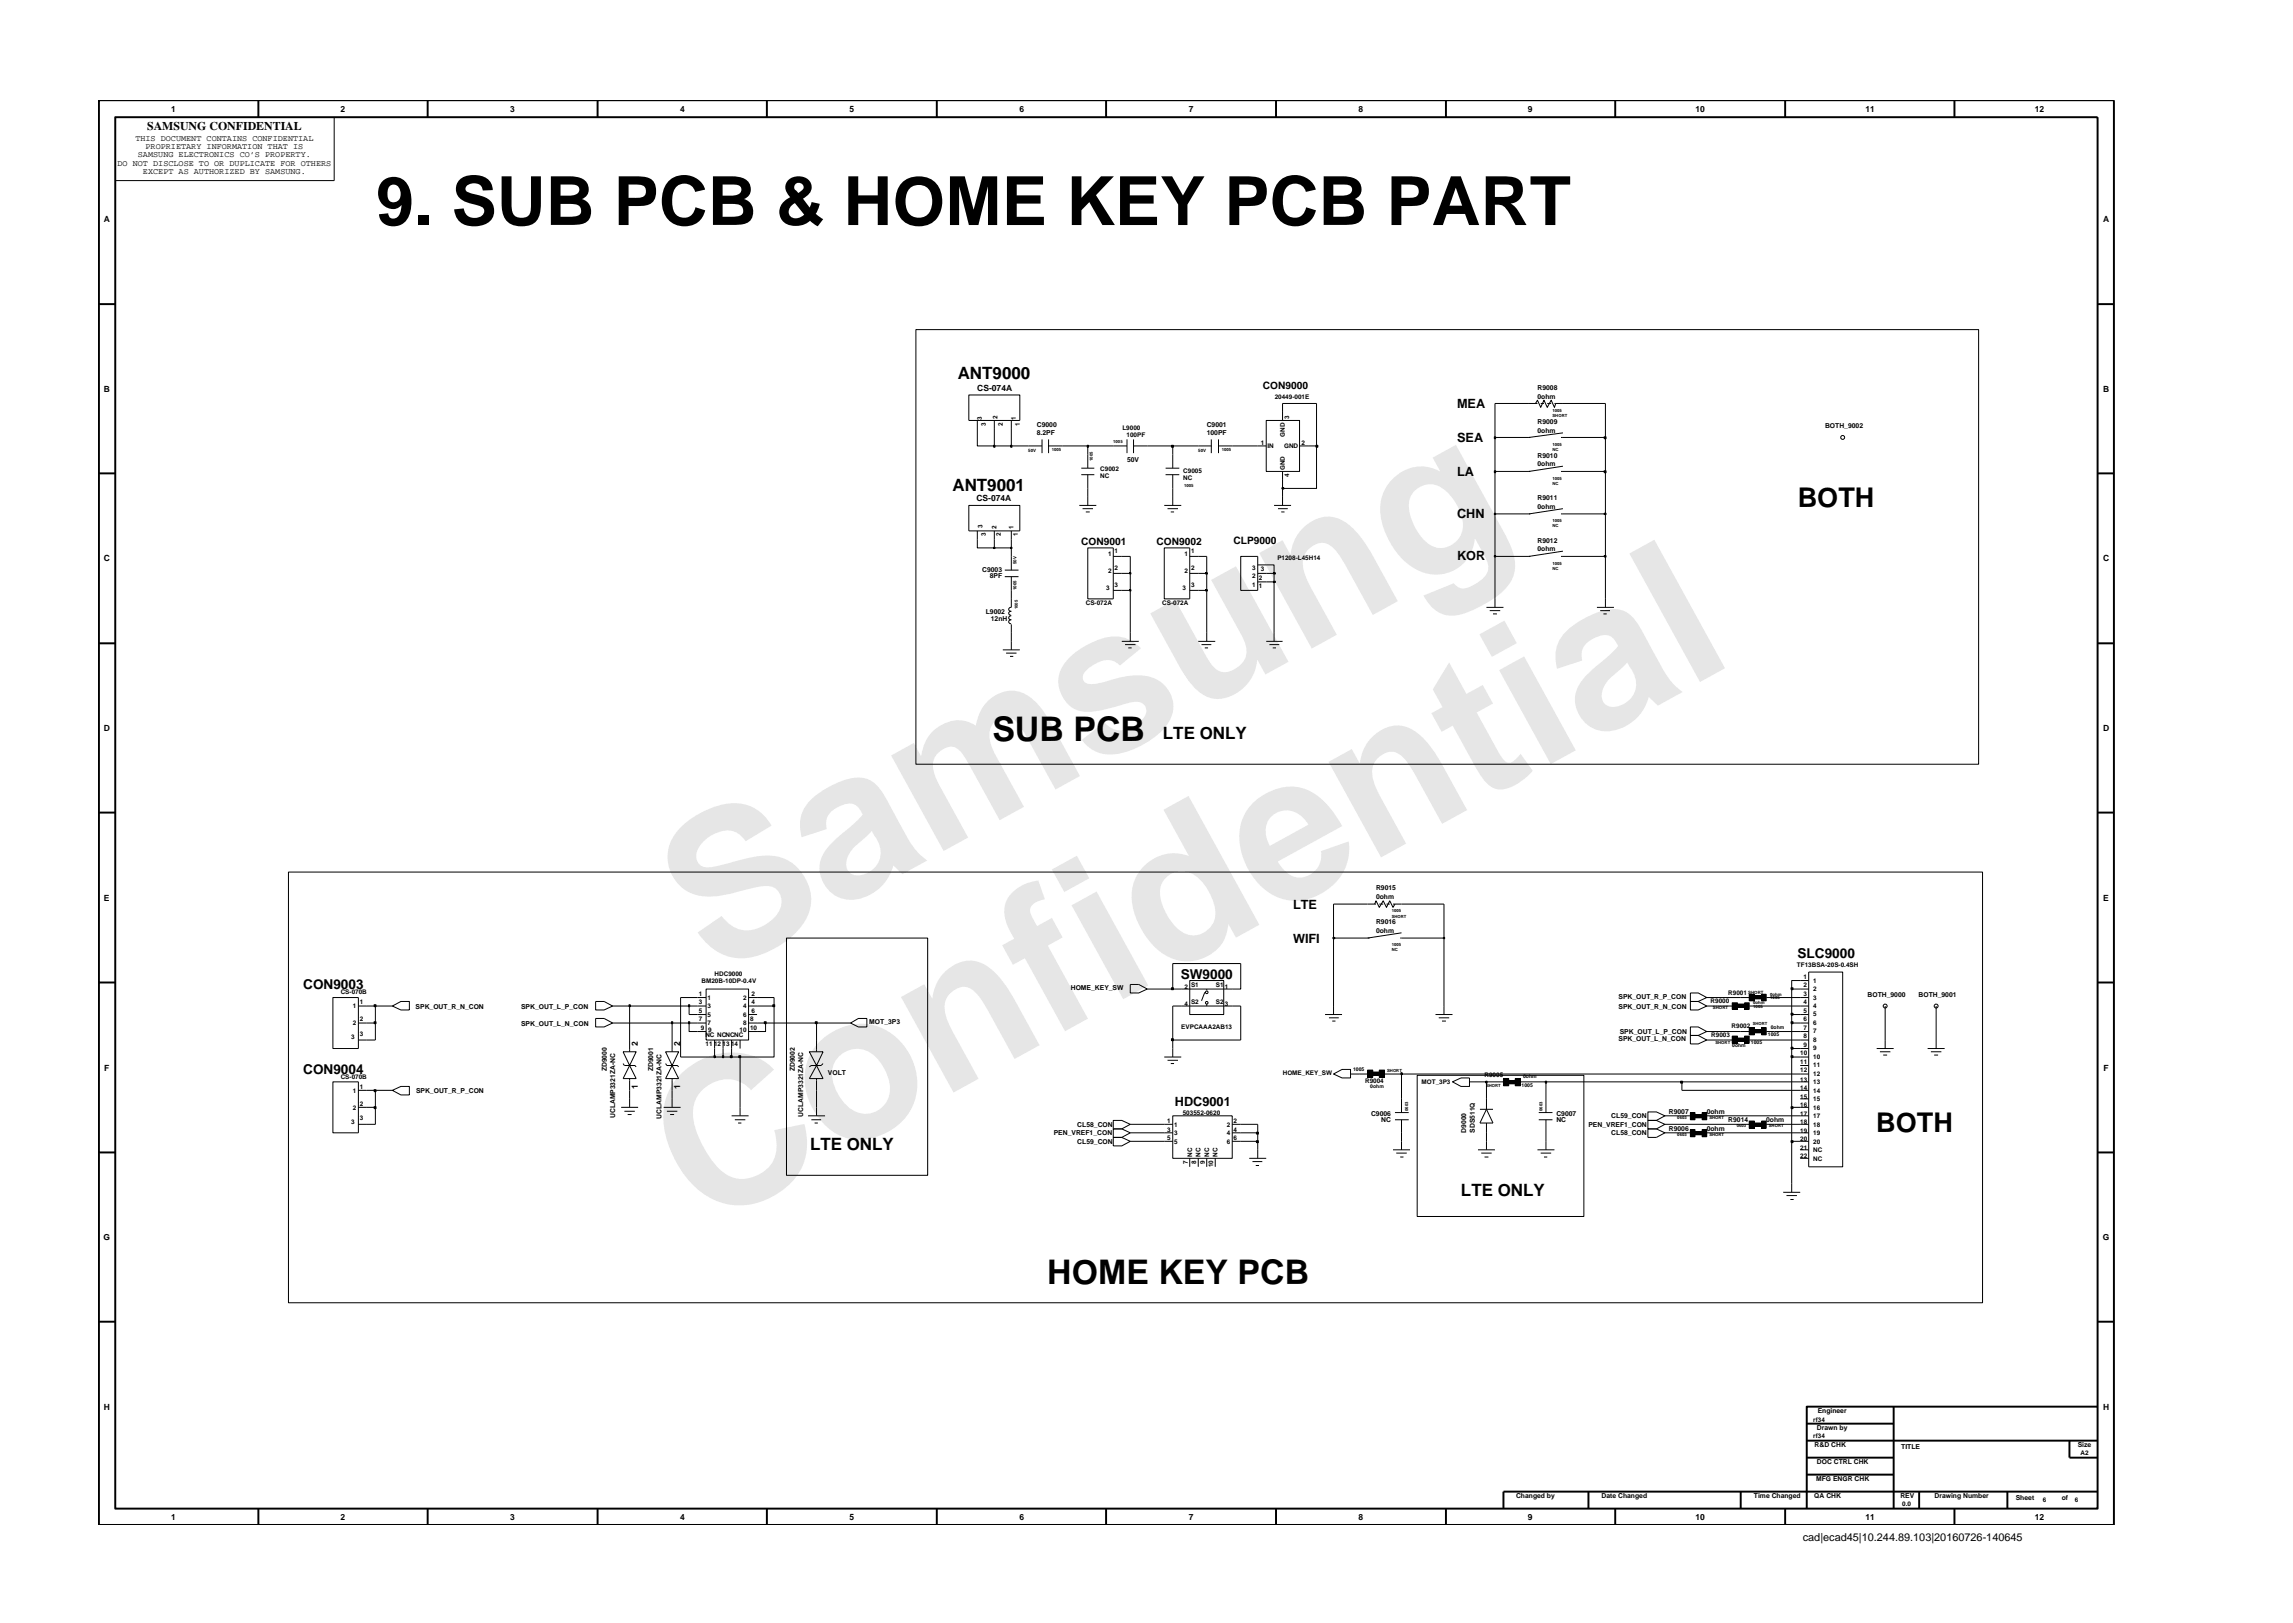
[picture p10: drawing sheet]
<svg xmlns="http://www.w3.org/2000/svg" width="297mm" height="210mm" viewBox="0 0 297 210" stroke-linecap="round" stroke-linejoin="round" font-family="sans-serif">
<defs><g id="words">
<g font-size="26.5" fill="#e6e6e6">
<text x="92.4" y="126.7" transform="rotate(-29 92.4 126.7)">Samsung</text>
<text x="91.1" y="159.4" transform="rotate(-29 91.1 159.4)">Confidential</text>
</g>
<text font-size="8.8" x="48.7" y="29.2">9. SUB PCB &amp; HOME KEY PCB PART</text>
<g font-size="4.4">
<text x="128.6" y="96">SUB PCB</text>
<text x="135.7" y="166.3">HOME KEY PCB</text>
</g>
<g font-size="3.5">
<text x="232.9" y="65.7">BOTH</text>
<text x="243" y="146.7">BOTH</text>
</g>
<g font-size="2.2">
<text x="124.1" y="49.1">ANT9000</text>
<text x="123.4" y="63.6">ANT9001</text>
<text x="150.7" y="95.8">LTE ONLY</text>
<text x="104.9" y="149">LTE ONLY</text>
<text x="189.3" y="154.9">LTE ONLY</text>
</g>
<g font-size="1.8">
<text x="232.9" y="124.1">SLC9000</text>
<text x="39.3" y="128.1">CON9003</text>
<text x="153" y="126.8">SW9000</text>
<text x="39.3" y="139.1">CON9004</text>
</g>
<g font-size="1.6">
<text x="188.8" y="52.9">MEA</text>
<text x="188.8" y="57.3">SEA</text>
<text x="188.7" y="61.7">LA</text>
<text x="188.8" y="67.2">CHN</text>
<text x="188.8" y="72.6">KOR</text>
<text x="167.5" y="117.8">LTE</text>
<text x="167.5" y="122.2">WIFI</text>
<text x="152.2" y="143.3">HDC9001</text>
</g>
<text font-size="1.5" x="19.1" y="16.9">SAMSUNG CONFIDENTIAL</text>
<text font-size="1.4" x="233.5" y="199.7">cad|ecad45|10.244.89.103|20160726-140645</text>
<g font-size="1.3">
<text x="163.6" y="50.4">CON9000</text>
<text x="140.1" y="70.6">CON9001</text>
<text x="149.8" y="70.6">CON9002</text>
<text x="159.8" y="70.5">CLP9000</text>
</g>
<g font-size="1.1">
<text x="22.2" y="14.5">1</text>
<text x="44.1" y="14.5">2</text>
<text x="66.1" y="14.5">3</text>
<text x="88.1" y="14.5">4</text>
<text x="110" y="14.5">5</text>
<text x="132.1" y="14.5">6</text>
<text x="154" y="14.5">7</text>
<text x="176" y="14.5">8</text>
<text x="197.9" y="14.5">9</text>
<text x="219.6" y="14.5">10</text>
<text x="241.6" y="14.5">11</text>
<text x="263.6" y="14.5">12</text>
<text x="15.2" y="21.5">DO NOT DISCLOSE TO OR DUPLICATE FOR OTHERS</text>
<text x="17.5" y="18.2">THIS DOCUMENT CONTAINS CONFIDENTIAL</text>
<text x="17.9" y="20.4">SAMSUNG ELECTRONICS CO’S PROPERTY.</text>
<text x="18.5" y="22.6">EXCEPT AS AUTHORIZED BY SAMSUNG.</text>
<text x="18.9" y="19.3">PROPRIETARY INFORMATION THAT IS</text>
<text x="13.4" y="28.8">A</text>
<text x="272.4" y="28.8">A</text>
<text x="13.4" y="50.8">B</text>
<text x="126.6" y="50.7">CS-074A</text>
<text x="272.4" y="50.8">B</text>
<text x="126.5" y="64.9">CS-074A</text>
<text x="13.4" y="72.7">C</text>
<text x="272.4" y="72.7">C</text>
<text x="13.4" y="94.7">D</text>
<text x="272.4" y="94.7">D</text>
<text x="13.5" y="116.7">E</text>
<text x="272.5" y="116.7">E</text>
<text x="82.6" y="135.5" transform="rotate(-90 82.6 135.5)">2</text>
<text x="88.1" y="135.5" transform="rotate(-90 88.1 135.5)">2</text>
<text x="13.5" y="138.7">F</text>
<text x="82.6" y="141.1" transform="rotate(-90 82.6 141.1)">1</text>
<text x="88.1" y="141.1" transform="rotate(-90 88.1 141.1)">1</text>
<text x="272.5" y="138.7">F</text>
<text x="13.4" y="160.6">G</text>
<text x="272.4" y="160.6">G</text>
<text x="13.4" y="182.6">H</text>
<text x="272.4" y="182.6">H</text>
<text x="22.2" y="196.9">1</text>
<text x="44.1" y="196.9">2</text>
<text x="66.1" y="196.9">3</text>
<text x="88.1" y="196.9">4</text>
<text x="110" y="196.9">5</text>
<text x="132.1" y="196.9">6</text>
<text x="154" y="196.9">7</text>
<text x="176" y="196.9">8</text>
<text x="197.9" y="196.9">9</text>
<text x="219.6" y="196.9">10</text>
<text x="241.6" y="196.9">11</text>
<text x="263.6" y="196.9">12</text>
</g>
<g font-size=".9">
<text x="199.2" y="51.7">0ohm</text>
<text x="199.2" y="50.6">R9008</text>
<text x="134.3" y="55.3">C9000</text>
<text x="134.3" y="56.4">8.2PF</text>
<text x="146" y="59.8">50V</text>
<text x="156.3" y="56.4">100PF</text>
<text x="156.3" y="55.3">C9001</text>
<text x="199.2" y="59.3">R9010</text>
<text x="199.2" y="55">R9009</text>
<text x="199.2" y="56.1">0ohm</text>
<text x="236.4" y="55.5">BOTH_9002</text>
<text x="199.2" y="60.4">0ohm</text>
<text x="199.2" y="64.8">R9011</text>
<text x="199.2" y="65.9">0ohm</text>
<text x="199.2" y="70.3">R9012</text>
<text x="199.2" y="71.4">0ohm</text>
<text x="127.2" y="74.1">C9003</text>
<text x="128.2" y="74.9">8PF</text>
<text x="127.7" y="79.5">L9002</text>
<text x="128.4" y="80.4">12nH</text>
<text x="178.3" y="115.3">R9015</text>
<text x="178.3" y="116.4">0ohm</text>
<text x="178.3" y="119.7">R9016</text>
<text x="178.3" y="120.8">0ohm</text>
<text x="53.8" y="130.7">SPK_OUT_R_N_CON</text>
<text x="67.5" y="130.7">SPK_OUT_L_P_CON</text>
<text x="138.7" y="128.3">HOME_KEY_SW</text>
<text x="209.7" y="130.7">SPK_OUT_R_N_CON</text>
<text x="209.7" y="129.4">SPK_OUT_R_P_CON</text>
<text x="241.9" y="129.1">BOTH_9000</text>
<text x="248.5" y="129.1">BOTH_9001</text>
<text x="67.5" y="132.9">SPK_OUT_L_N_CON</text>
<text x="112.6" y="132.7">MOT_3P3</text>
<text x="209.7" y="134.9">SPK_OUT_L_N_CON</text>
<text x="209.8" y="134">SPK_OUT_L_P_CON</text>
<text x="53.9" y="141.6">SPK_OUT_R_P_CON</text>
<text x="78.6" y="138.8" transform="rotate(-90 78.6 138.8)">ZD9000</text>
<text x="84.6" y="138.8" transform="rotate(-90 84.6 138.8)">ZD9001</text>
<text x="102.9" y="138.8" transform="rotate(-90 102.9 138.8)">ZD9002</text>
<text x="107.2" y="139.3">VOLT</text>
<text x="79.7" y="144.9" transform="rotate(-90 79.7 144.9)">UCLAMP3321ZA-NC</text>
<text x="85.7" y="145" transform="rotate(-90 85.7 145)">UCLAMP3321ZA-NC</text>
<text x="104" y="144.7" transform="rotate(-90 104 144.7)">UCLAMP3321ZA-NC</text>
<text x="136.5" y="147.1">PEN_VREF1_CON</text>
<text x="139.6" y="146">CL58_CON</text>
<text x="139.6" y="148.2">CL59_CON</text>
<text x="177.6" y="144.6">C9006</text>
<text x="178.9" y="145.4">NC</text>
<text x="189.9" y="146.8" transform="rotate(-90 189.9 146.8)">D9000</text>
<text x="191" y="146.8" transform="rotate(-90 191 146.8)">SDS511Q</text>
<text x="201.6" y="145.4">NC</text>
<text x="201.6" y="144.6">C9007</text>
<text x="205.8" y="146">PEN_VREF1_CON</text>
<text x="208.7" y="147.1">CL58_CON</text>
<text x="208.7" y="144.9">CL59_CON</text>
<text x="216.2" y="146.5">R9006</text>
<text x="216.2" y="144.3">R9007</text>
<text x="221.1" y="146.5">0ohm</text>
<text x="221.1" y="144.3">0ohm</text>
<text x="223.9" y="145.4">R9014</text>
<text x="228.8" y="145.4">0ohm</text>
<text x="235.4" y="185.3">Drawn by</text>
<text x="235.5" y="183.1">Engineer</text>
<text x="235.1" y="187.5">R&amp;D CHK</text>
<text x="235.3" y="191.9">MFG ENGR CHK</text>
<text x="235.4" y="189.7">DOC CTRL CHK</text>
<text x="246.3" y="187.7">TITLE</text>
<text x="269.2" y="187.5">Size</text>
<text x="196.4" y="194.1">Changed by</text>
<text x="207.5" y="194.1">Date Changed</text>
<text x="227.2" y="194.1">Time Changed</text>
<text x="235" y="194.1">QA CHK</text>
<text x="246.2" y="194.1">REV</text>
<text x="250.6" y="194.1">Drawing Number</text>
<text x="261.1" y="194.3">Sheet</text>
<text x="267.1" y="194.3">of</text>
</g>
<g font-size=".8">
<text x="165.1" y="51.7">20449-001E</text>
<text x="127.2" y="54.4" transform="rotate(-90 127.2 54.4)">3</text>
<text x="127.7" y="55.2" transform="rotate(-90 127.7 55.2)">3</text>
<text x="129.2" y="54.3" transform="rotate(-90 129.2 54.3)">2</text>
<text x="129.9" y="55.2" transform="rotate(-90 129.9 55.2)">2</text>
<text x="131.6" y="54.4" transform="rotate(-90 131.6 54.4)">1</text>
<text x="132.1" y="55.2" transform="rotate(-90 132.1 55.2)">1</text>
<text x="145.4" y="55.7">L9000</text>
<text x="145.9" y="56.6">100PF</text>
<text x="163.3" y="57.6">1</text>
<text x="164.2" y="58.1">IN</text>
<text x="166.3" y="58.1">GND</text>
<text x="166.4" y="56.6" transform="rotate(-90 166.4 56.6)">GND</text>
<text x="167" y="54.3" transform="rotate(-90 167 54.3)">3</text>
<text x="168.6" y="57.6">2</text>
<text x="142.5" y="61.1">C9002</text>
<text x="142.5" y="61.9">NC</text>
<text x="153.3" y="61.3">C9005</text>
<text x="153.3" y="62.2">NC</text>
<text x="166.4" y="60.9" transform="rotate(-90 166.4 60.9)">GND</text>
<text x="167" y="61.8" transform="rotate(-90 167 61.8)">4</text>
<text x="127.3" y="68.4" transform="rotate(-90 127.3 68.4)">3</text>
<text x="127.7" y="69.5" transform="rotate(-90 127.7 69.5)">3</text>
<text x="129.1" y="68.5" transform="rotate(-90 129.1 68.5)">2</text>
<text x="129.7" y="69.5" transform="rotate(-90 129.7 69.5)">2</text>
<text x="131.3" y="68.5" transform="rotate(-90 131.3 68.5)">1</text>
<text x="131.9" y="69.5" transform="rotate(-90 131.9 69.5)">1</text>
<text x="144.4" y="71.6">1</text>
<text x="154.3" y="71.6">1</text>
<text x="143.3" y="76.4">3</text>
<text x="143.5" y="72">1</text>
<text x="143.5" y="74.2">2</text>
<text x="144.4" y="73.8">2</text>
<text x="144.4" y="76">3</text>
<text x="153.2" y="76.4">3</text>
<text x="153.4" y="72">1</text>
<text x="153.4" y="74.2">2</text>
<text x="154.3" y="73.8">2</text>
<text x="154.3" y="76">3</text>
<text x="162.2" y="76">1</text>
<text x="162.2" y="74.9">2</text>
<text x="162.2" y="73.8">3</text>
<text x="163.1" y="76.2">1</text>
<text x="163.1" y="75.1">2</text>
<text x="163.3" y="74">3</text>
<text x="165.5" y="72.5">P1208-L45H14</text>
<text x="140.7" y="78.4">CS-072A</text>
<text x="150.6" y="78.4">CS-072A</text>
<text x="232.8" y="125.3">TF13BSA-20S-0.4SH</text>
<text x="44.1" y="128.8">CS-070B</text>
<text x="45.7" y="130.6">1</text>
<text x="46.6" y="130.1">1</text>
<text x="90.5" y="129">1</text>
<text x="90.5" y="130.1">3</text>
<text x="90.5" y="131.2">5</text>
<text x="90.9" y="127.4">BM20B-10DP-0.4V</text>
<text x="91.6" y="129.5">1</text>
<text x="91.6" y="130.6">3</text>
<text x="91.6" y="131.7">5</text>
<text x="92.6" y="126.4">HDC9000</text>
<text x="96.3" y="129.5">2</text>
<text x="96.3" y="130.6">4</text>
<text x="96.3" y="131.7">6</text>
<text x="97.4" y="129">2</text>
<text x="97.4" y="131.2">6</text>
<text x="97.4" y="130.1">4</text>
<text x="153.4" y="130.3">4</text>
<text x="153.4" y="128.1">2</text>
<text x="154.3" y="127.9">S1</text>
<text x="154.3" y="130.1">S2</text>
<text x="157.5" y="130.1">S2</text>
<text x="157.5" y="127.9">S1</text>
<text x="158.7" y="130.3">3</text>
<text x="158.7" y="128.1">1</text>
<text x="221.6" y="130">R9000</text>
<text x="223.9" y="128.9">R9001</text>
<text x="233.6" y="126.8">1</text>
<text x="233.6" y="127.9">2</text>
<text x="233.6" y="129">3</text>
<text x="233.6" y="130.1">4</text>
<text x="233.6" y="131.2">5</text>
<text x="234.9" y="127.3">1</text>
<text x="234.9" y="128.4">2</text>
<text x="234.9" y="129.5">3</text>
<text x="234.9" y="130.6">4</text>
<text x="234.9" y="131.7">5</text>
<text x="45.5" y="134.7">3</text>
<text x="45.7" y="132.8">2</text>
<text x="46.6" y="132.3">2</text>
<text x="46.6" y="134.2">3</text>
<text x="90.5" y="132.3">7</text>
<text x="90.8" y="133.4">9</text>
<text x="91.4" y="134.4">NC NCNCNC</text>
<text x="91.4" y="135.5">11</text>
<text x="91.6" y="132.8">7</text>
<text x="91.7" y="133.6">9</text>
<text x="92.5" y="135.5">12</text>
<text x="93.6" y="135.5">13</text>
<text x="94.7" y="135.5">14</text>
<text x="95.8" y="133.6">10</text>
<text x="96.3" y="132.8">8</text>
<text x="97.2" y="133.4">10</text>
<text x="97.2" y="132.3">8</text>
<text x="153" y="133.3">EVPCAAA2AB13</text>
<text x="221.7" y="134.4">R9003</text>
<text x="224.3" y="133.2">R9002</text>
<text x="233.2" y="136.7">10</text>
<text x="233.2" y="137.8">11</text>
<text x="233.6" y="133.4">7</text>
<text x="233.6" y="134.5">8</text>
<text x="233.6" y="135.6">9</text>
<text x="233.6" y="132.3">6</text>
<text x="234.9" y="135">8</text>
<text x="234.9" y="136.1">9</text>
<text x="234.9" y="137.2">10</text>
<text x="234.9" y="132.8">6</text>
<text x="234.9" y="133.9">7</text>
<text x="44.1" y="139.8">CS-070B</text>
<text x="45.7" y="141.6">1</text>
<text x="45.7" y="143.8">2</text>
<text x="46.6" y="141.1">1</text>
<text x="46.6" y="143.3">2</text>
<text x="166.2" y="139.3">HOME_KEY_SW</text>
<text x="176.8" y="140.2">R9004</text>
<text x="184.1" y="140.5">MOT_3P3</text>
<text x="192.3" y="139.6">R9005</text>
<text x="233.2" y="138.9">12</text>
<text x="233.2" y="140.2">13</text>
<text x="233.2" y="141.3">14</text>
<text x="233.2" y="142.4">15</text>
<text x="233.2" y="143.5">16</text>
<text x="234.9" y="138.3">11</text>
<text x="234.9" y="139.4">12</text>
<text x="234.9" y="140.5">13</text>
<text x="234.9" y="141.6">14</text>
<text x="234.9" y="142.7">15</text>
<text x="234.9" y="143.8">16</text>
<text x="45.5" y="145.7">3</text>
<text x="46.6" y="145.2">3</text>
<text x="151.2" y="147.7">5</text>
<text x="151.2" y="146.6">3</text>
<text x="151.2" y="145.5">1</text>
<text x="152.1" y="148.2">5</text>
<text x="152.1" y="147.1">3</text>
<text x="152.1" y="146">1</text>
<text x="153.2" y="144.4">503552-0620</text>
<text x="154.4" y="149.9" transform="rotate(-90 154.4 149.9)">NC</text>
<text x="155.5" y="149.9" transform="rotate(-90 155.5 149.9)">NC</text>
<text x="156.6" y="149.9" transform="rotate(-90 156.6 149.9)">NC</text>
<text x="157.7" y="149.9" transform="rotate(-90 157.7 149.9)">NC</text>
<text x="158.9" y="148.2">6</text>
<text x="158.9" y="147.1">4</text>
<text x="158.9" y="146">2</text>
<text x="159.8" y="147.7">6</text>
<text x="159.8" y="146.6">4</text>
<text x="159.8" y="145.5">2</text>
<text x="233.2" y="149">21</text>
<text x="233.2" y="145.7">18</text>
<text x="233.2" y="146.8">19</text>
<text x="233.2" y="147.9">20</text>
<text x="233.2" y="144.6">17</text>
<text x="234.9" y="149.3">NC</text>
<text x="234.9" y="147.1">19</text>
<text x="234.9" y="148.2">20</text>
<text x="234.9" y="144.9">17</text>
<text x="234.9" y="146">18</text>
<text x="153.9" y="150.8" transform="rotate(-90 153.9 150.8)">7</text>
<text x="155" y="150.8" transform="rotate(-90 155 150.8)">8</text>
<text x="156.1" y="150.8" transform="rotate(-90 156.1 150.8)">9</text>
<text x="157.2" y="151.2" transform="rotate(-90 157.2 151.2)">10</text>
<text x="233.2" y="150.1">22</text>
<text x="234.9" y="150.4">NC</text>
<text x="234.9" y="184.2">rf34</text>
<text x="234.9" y="186.3">rf34</text>
<text x="269.5" y="188.5">A2</text>
<text x="246.4" y="195.1">0.0</text>
<text x="264.6" y="194.6">6</text>
<text x="268.8" y="194.6">6</text>
</g>
<g font-size=".7">
<text x="224.4" y="135.6">0ohm</text>
<text x="226.8" y="135.3">1005</text>
<text x="229" y="134.2">1005</text>
<text x="229.4" y="133.4">0ohm</text>
<text x="175.3" y="138.7">1005</text>
<text x="177.5" y="140.9">0ohm</text>
<text x="197.1" y="140.8">1005</text>
<text x="197.3" y="139.7">0ohm</text>
</g>
<g font-size=".6">
<text x="133.2" y="58.6">50V</text>
<text x="155.2" y="58.6">50V</text>
<text x="131.7" y="76.5" transform="rotate(-90 131.7 76.5)">1005</text>
<text x="131.7" y="73.1" transform="rotate(-90 131.7 73.1)">50V</text>
<text x="221.9" y="130.7">SHORT</text>
<text x="226.5" y="128.7">SHORT</text>
<text x="227.1" y="130.1">0ohm</text>
<text x="227.1" y="130.6">1005</text>
<text x="229.3" y="129.5">1005</text>
<text x="229.3" y="129">0ohm</text>
</g>
<g font-size=".5">
<text x="201.1" y="53.3">1005</text>
<text x="136.3" y="58.4">1005</text>
<text x="141.6" y="59.7" transform="rotate(-90 141.6 59.7)">1005</text>
<text x="144.2" y="57.4">1005</text>
<text x="158.3" y="58.4">1005</text>
<text x="201.1" y="58.4">NC</text>
<text x="201.1" y="57.7">1005</text>
<text x="201.1" y="54">SHORT</text>
<text x="153.4" y="63.1">1005</text>
<text x="201.1" y="62.8">NC</text>
<text x="201.1" y="62.2">1005</text>
<text x="201.1" y="68.3">NC</text>
<text x="201.1" y="67.7">1005</text>
<text x="201.1" y="73.8">NC</text>
<text x="201.1" y="73.2">1005</text>
<text x="131.9" y="78.9" transform="rotate(-90 131.9 78.9)">1005</text>
<text x="180.3" y="118.9">SHORT</text>
<text x="180.3" y="118.2">1005</text>
<text x="180.3" y="122.6">1005</text>
<text x="180.3" y="123.2">NC</text>
<text x="222.2" y="135.3">SHORT</text>
<text x="227" y="132.8">SHORT</text>
<text x="179.7" y="138.9">SHORT</text>
<text x="182.4" y="143.9" transform="rotate(-90 182.4 143.9)">0603</text>
<text x="192.5" y="140.8">SHORT</text>
<text x="199.8" y="143.9" transform="rotate(-90 199.8 143.9)">0603</text>
<text x="217.3" y="147.2">0603</text>
<text x="217.3" y="145">0603</text>
<text x="221.4" y="147.2">SHORT</text>
<text x="221.4" y="145">SHORT</text>
<text x="225" y="146.1">0603</text>
<text x="229.1" y="146.1">SHORT</text>
</g>
</g></defs>
<g fill="none" stroke="#000" stroke-width=".13">
<path d="M43.3 15.3v8.1h-28.4M118.6 42.7h137.7v56.3h-137.7zM125.5 51.2h6.6v3.3h-6.6zM126.6 54.5v3.3h2.2M128.7 57.7h.2v.2h-.2zM128.8 54.5v3.3M128.8 57.8h6.2M130.9 57.7h.2v.2h-.2zM131 54.5v3.3M135 56.9v1.8M135.8 57.8h10.2M135.8 56.9v1.8"/>
<path d="M140.8 57.7h.2v.2h-.2zM140.9 57.8v2.8M146 56.9v1.8M146.8 57.8h10.1M146.8 56.9v1.8M151.8 57.7h.2v.2h-.2zM151.9 57.8v2.8M156.9 56.9v1.8M157.8 57.8h6.2M157.8 56.9v1.8M164 54.5h4.3v6.6h-4.3zM166.1 54.5v-2.2h4.4v5.5"/>
<path d="M168.3 57.8h2.2M170.5 57.7h.2v.2h-.2zM170.5 57.8v5.5h-4.4M193.6 56.6h.1v.2h-.1zM193.7 56.7h4.5M198.9 52.3h.3M199.6 52.3h.4M200.4 52.3h.5M201.4 52.3h6.6v26.4M201.5 52.3l-.1 .5-.5-1-.5 1-.4-1-.4 1-.4-1-.3 .5h-5.2v26.4M202.2 56.7h5.8M202.5 56.1l-4.4 .6"/>
<path d="M207.8 56.6h.3v.2h-.3zM125.5 65.5h6.6v3.3h-6.6zM126.6 68.8v2.2h2.2M128.7 70.9h.2v.2h-.2zM128.8 68.8v2.2M128.8 71h2.2M130.2 73.9h1.7M130.2 74.7h1.7M130.9 70.9h.2v.2h-.2zM131 79.2l-.3 .1v.1v.2l.3 .1M131 79.8l-.3 .1v.1v.2l.3 .1M131 74.7v4l-.3 .1v.1v.2l.3 .1"/>
<path d="M131 68.8v5.1M139.8 65.5h2.2M140.1 60.6h1.7M140.1 61.5h1.7M140.2 65.9h1.4M140.7 66.3h.5M140.9 71h3.3v6.6h-3.3zM140.9 61.5v4M144.2 74.3h2.2M144.2 76.5h2.2M144.2 72.1h2.2v11M146.3 76.4h.2v.2h-.2z"/>
<path d="M146.3 74.2h.2v.2h-.2zM150.8 71h3.3v6.6h-3.3zM150.8 65.5h2.2M151 60.6h1.8M151 61.5h1.8M151.2 65.9h1.4M151.7 66.3h.4M151.9 61.5v4M154.1 74.3h2.2M154.1 76.5h2.2M154.1 72.1h2.2v11M156.2 76.4h.2v.2h-.2z"/>
<path d="M156.2 74.2h.2v.2h-.2zM160.7 72.1h2.2v4.4h-2.2zM162.9 73.2h2.1v1.1M162.9 75.4h2.1M162.9 74.3h2.1M165 75.3h.2v.2h-.2zM165 74.2h.2v.2h-.2zM165 65.5h2.2M165 74.3v8.8M165.6 65.9h1.2M166 66.3h.4M166.1 63.2h.2v.2h-.2z"/>
<path d="M166.1 61.1v4.4M192.6 78.7h2.2M193 79.1h1.3M193.4 79.5h.5M193.6 72h.1v.2h-.1zM193.6 66.5h.1v.2h-.1zM193.6 61h.1v.2h-.1zM193.7 72.1h4.5M193.7 61.1h4.5M193.7 66.6h4.5M202.2 72.1h5.8M202.2 61.1h5.8"/>
<path d="M202.2 66.6h5.8M202.5 60.4l-4.4 .7M202.5 71.4l-4.4 .7M202.5 65.9l-4.4 .7M206.9 78.7h2.2M207.3 79.1h1.3M207.7 79.5h.4M207.8 72h.3v.2h-.3zM207.8 66.5h.3v.2h-.3zM207.8 61h.3v.2h-.3zM129.9 84.2h2.2M130.3 84.6h1.4"/>
<path d="M130.8 85h.5M131 80.3l-.3 .1v.1v.2l.3 .1M131 80.9v3.3M145.3 83.1h2.2M145.7 83.5h1.4M146.2 83.9h.4M155.2 83.1h2.2M155.6 83.5h1.3M156.1 83.9h.4M164 83.1h2.1M164.5 83.5h1.2M164.9 83.9h.4"/>
<path d="M37.4 113h219.4v55.8h-219.4zM178.1 117.1h.2M178.7 117.1h.5M179.6 117.1h.4M180.5 117.1h6.6v14.3M180.7 117.1l-.2 .4-.5-.8-.4 .8-.4-.8-.5 .8-.4-.8-.2 .4h-5.4v14.3M43.1 129.2h3.3v6.6h-3.3zM46.4 130.3h4.4M46.4 132.5h2.2M48.5 132.4h.2v.2h-.2zM48.5 130.2h.2v.2h-.2zM48.6 130.3v4.4h-2.2"/>
<path d="M50.8 130.3l1.1-.6h1.1v1.1h-1.1zM77.2 129.7h1.1l1.1 .6-1.1 .5h-1.1zM77.2 131.9h1.1l1.1 .6-1.1 .5h-1.1zM79.4 130.3h12.1M79.4 132.5h12.1M80.7 137.8l.2 .2h1.3l.2 .2M80.7 136.3h1.7l-.8 1.7zM81.5 130.2h.1v.2h-.1zM81.6 130.3v6M81.6 139.7v3.8M81.6 138l.8 1.7h-1.7zM86.2 137.8l.2 .2h1.3l.2 .2"/>
<path d="M86.2 136.3h1.7l-.8 1.7zM87 132.4h.2v.2h-.2zM87.1 138l.8 1.7h-1.7zM87.1 132.5v3.8M87.1 139.7v3.8M89.2 132.4h.2v.2h-.2zM89.2 130.2h.2v.2h-.2zM89.3 132.5v1.1h2.2M89.3 130.3v1.1h2.2M91.5 128.1h5.5v6.6h-5.5zM91.5 129.2h-3.3v7.7h7.7M92.5 136.8h.2v.2h-.2z"/>
<path d="M92.6 134.7v2.2M93.6 136.8h.2v.2h-.2zM93.7 134.7v2.2M94.6 136.8h.3v.2h-.3zM94.8 134.7v2.2M95.7 136.8h.3v.2h-.3zM95.9 134.7v1.1M95.9 136.9v7.7M97 131.4h1.1M97 130.3h3.3M97 132.5h13.2M97 129.2h3.3v1.1"/>
<path d="M99 132.4h.3v.2h-.3zM99.2 132.5v1.1h-2.2M100.1 130.2h.3v.2h-.3zM100.3 130.3v6.6h-4.4M101.9 121.5h18.3v30.8h-18.3zM104.8 136.3h1.8l-.8 1.7zM105.6 132.4h.3v.2h-.3zM105.8 138l.8 1.7h-1.8zM105.8 132.5v3.8M105.8 139.7v4.9M106.6 137.8l-.2 .2h-1.3l-.3 .2M110.2 132.5l1-.6h1.1v1.1h-1.1z"/>
<path d="M146.4 127.5h1.1l1.1 .6-1.1 .5h-1.1zM148.6 128.1h12.1v-3.3h-8.8v3.3M150.8 136.9h2.2M151.2 137.4h1.4M151.7 137.8h.4M151.8 134.6h.2v.2h-.2zM151.8 128h.2v.2h-.2zM151.9 134.7h8.8v-4.4h-8.8v6.6M154.1 127h4.4v4.4h-4.4zM156.1 128.6l-.5 1.1M156.3 128.1v.2M156.3 130.1v.2"/>
<path d="M171.6 131.4h2.2M172.2 131.9h1.2M172.6 132.3h.4M172.7 121.4h.2v.2h-.2zM172.7 139.1l1.1-.6h1.1v1.1h-1.1zM172.7 121.5h4.7M174.9 139.1h2.3M177.2 138.6h.6v1h-.6zM177.8 138.9h.9v.4h-.9zM178.7 138.6h.7v1h-.7zM179.4 139.1h54.9M181.4 121.5h5.7"/>
<path d="M181.5 139h.1v.2h-.1zM181.6 139.1v5M181.6 120.8l-4.4 .7M183.6 139.3h21.6v18.3h-21.6zM186 131.4h2.2M186.4 131.9h1.3M186.8 132.3h.5M187 121.4h.1v.2h-.1zM194.8 139.7h.6v1h-.6zM195.4 140h.9v.4h-.9zM196.3 139.7h.7v1h-.7zM219 134.1h1l1.1 .6-1.1 .5h-1z"/>
<path d="M219 129.7h1l1.1 .6-1.1 .5h-1zM219 128.6h1l1.1 .6-1.1 .5h-1zM219 133h1l1.1 .6-1.1 .5h-1zM221.1 130.3h3.3M221.1 133.6h5.5M221.1 134.7h3.3M221.1 129.2h5.5M224.4 129.9h.7v.9h-.7zM224.4 134.2h.7v1h-.7zM225.1 130.1h.9v.4h-.9zM225.1 134.5h.9v.4h-.9zM226 129.9h.6v.9h-.6z"/>
<path d="M226 134.2h.6v1h-.6zM226.6 130.3h7.7M226.6 134.7h7.7M226.6 133.1h.7v1h-.7zM226.6 128.8h.7v.9h-.7zM227.3 133.4h.9v.4h-.9zM227.3 129h.9v.4h-.9zM228.2 133.1h.6v1h-.6zM228.2 128.8h.6v.9h-.6zM228.8 133.6h5.5M228.8 129.2h5.5M232 136.8h.3v.2h-.3z"/>
<path d="M232 135.7h.3v.2h-.3zM232 132.4h.3v.2h-.3zM232 131.3h.3v.2h-.3zM232 128h.3v.2h-.3zM232.1 131.4h2.2M232.1 135.8h2.2M232.1 132.5h2.2M232.1 136.9h2.2M232.1 128.1h2.2M232.1 128.1v26.4M233.2 138h1.1M234.3 125.9h4.4v25.3h-4.4z"/>
<path d="M234.3 127h-2.2v1.1M243.1 135.8h2.2M243.5 136.3h1.4M244 136.7h.5M244.2 130.3v5.5M249.7 135.8h2.2M250.1 136.3h1.4M250.6 136.7h.5M250.8 130.3v5.5M43.1 140.2h3.3v6.6h-3.3zM46.4 141.3h4.4M46.4 143.5h2.2"/>
<path d="M48.5 143.4h.2v.2h-.2zM48.5 141.2h.2v.2h-.2zM48.6 141.3v4.4h-2.2M50.8 141.3l1.1-.6h1.1v1.1h-1.1zM80.5 143.5h2.2M80.9 144h1.3M81.3 144.4h.5M86 143.5h2.2M86.4 144h1.3M86.8 144.4h.5M94.8 144.6h2.2M95.2 145.1h1.3"/>
<path d="M95.6 145.5h.4M104.7 144.6h2.2M105.1 145.1h1.3M105.5 145.5h.4M144.2 146.2h1.1l1.1 .6-1.1 .5h-1.1zM144.2 147.3h1.1l1.1 .6-1.1 .5h-1.1zM144.2 145.1h1.1l1.1 .6-1.1 .5h-1.1zM146.4 145.7h5.5M146.4 146.8h5.5M146.4 147.9h5.5M151.9 144.6h7.7v5.5h-7.7zM154.1 150.1v1.1"/>
<path d="M155.2 150.1v1.1M156.3 150.1v1.1M157.4 150.1v1.1M159.6 145.7h3.3v4.4M159.6 146.8h3.3M159.6 147.9h3.3M161.8 150.1h2.2M162.2 150.5h1.3M162.7 151h.4M162.8 147.8h.2v.2h-.2zM162.8 146.7h.2v.2h-.2zM180.5 149h2.2"/>
<path d="M180.7 145.1h1.8M180.7 144.1h1.8M180.9 149.4h1.3M181.4 149.9h.4M181.6 145.1v3.9M188.2 140.2l1.1-.6h1.1v1.1h-1.1zM190.4 140.2h4.4M191.5 149h2.2M191.7 143.7h1.7M191.9 149.4h1.3M192.3 149.9h.5M192.5 140.1h.1v.2h-.1z"/>
<path d="M192.6 140.2v3.5M192.6 145.5v3.5M192.6 143.7l.8 1.8h-1.7zM197 140.2h37.3M199.2 149h2.2M199.3 145.1h1.8M199.3 144.1h1.8M199.6 149.4h1.3M200 149.9h.4M200.2 140.1h.1v.2h-.1zM200.3 140.2v3.9M200.3 145.1v3.9"/>
<path d="M213.5 146.2h1.1l1.1 .6-1.1 .5h-1.1zM213.5 144h1.1l1.1 .6-1.1 .5h-1.1zM213.5 145.1h1.1l1.1 .6-1.1 .5h-1.1zM215.7 145.7h10.9M215.7 144.6h3.3M215.7 146.8h3.3M217.7 140.1h.3v.2h-.3zM217.9 140.2v1.1h16.4M219 144.1h.6v1h-.6zM219 146.3h.6v1h-.6zM219.6 144.4h.9v.4h-.9zM219.6 146.6h.9v.4h-.9z"/>
<path d="M220.5 144.1h.6v1h-.6zM220.5 146.3h.6v1h-.6zM221.1 144.6h13.2M221.1 146.8h13.2M226.6 145.2h.7v1h-.7zM227.3 145.5h.9v.4h-.9zM228.2 145.2h.6v1h-.6zM228.8 145.7h5.5M231 154.5h2.2M231.4 154.9h1.4M231.9 155.4h.5M232 147.8h.3v.2h-.3z"/>
<path d="M232 143.4h.3v.2h-.3zM232.1 143.5h2.2M232.1 147.9h2.2M233.2 149h1.1M233.2 150.1h1.1M233.2 142.4h1.1"/>
<circle cx="238.7" cy="56.7" r=".25"/>
<circle cx="156.3" cy="129.9" r=".17"/>
<circle cx="156.3" cy="128.6" r=".17"/>
<circle cx="244.2" cy="130.3" r=".25"/>
<circle cx="250.8" cy="130.3" r=".25"/>
</g>
<g fill="#000">
<path d="M128.7 57.7h.2v.2h-.2z" fill-rule="evenodd"/>
<path d="M130.9 57.7h.2v.2h-.2z" fill-rule="evenodd"/>
<path d="M140.8 57.7h.2v.2h-.2z" fill-rule="evenodd"/>
<path d="M151.8 57.7h.2v.2h-.2z" fill-rule="evenodd"/>
<path d="M170.5 57.7h.2v.2h-.2z" fill-rule="evenodd"/>
<path d="M193.6 56.6h.1v.2h-.1z" fill-rule="evenodd"/>
<path d="M207.8 56.6h.3v.2h-.3z" fill-rule="evenodd"/>
<path d="M128.7 70.9h.2v.2h-.2z" fill-rule="evenodd"/>
<path d="M130.9 70.9h.2v.2h-.2z" fill-rule="evenodd"/>
<path d="M146.3 76.4h.2v.2h-.2z" fill-rule="evenodd"/>
<path d="M146.3 74.2h.2v.2h-.2z" fill-rule="evenodd"/>
<path d="M156.2 76.4h.2v.2h-.2z" fill-rule="evenodd"/>
<path d="M156.2 74.2h.2v.2h-.2z" fill-rule="evenodd"/>
<path d="M165 75.3h.2v.2h-.2z" fill-rule="evenodd"/>
<path d="M165 74.2h.2v.2h-.2z" fill-rule="evenodd"/>
<path d="M166.1 63.2h.2v.2h-.2z" fill-rule="evenodd"/>
<path d="M193.6 72h.1v.2h-.1z" fill-rule="evenodd"/>
<path d="M193.6 66.5h.1v.2h-.1z" fill-rule="evenodd"/>
<path d="M193.6 61h.1v.2h-.1z" fill-rule="evenodd"/>
<path d="M207.8 72h.3v.2h-.3z" fill-rule="evenodd"/>
<path d="M207.8 66.5h.3v.2h-.3z" fill-rule="evenodd"/>
<path d="M207.8 61h.3v.2h-.3z" fill-rule="evenodd"/>
<path d="M48.5 132.4h.2v.2h-.2z" fill-rule="evenodd"/>
<path d="M48.5 130.2h.2v.2h-.2z" fill-rule="evenodd"/>
<path d="M81.5 130.2h.1v.2h-.1z" fill-rule="evenodd"/>
<path d="M87 132.4h.2v.2h-.2z" fill-rule="evenodd"/>
<path d="M89.2 132.4h.2v.2h-.2z" fill-rule="evenodd"/>
<path d="M89.2 130.2h.2v.2h-.2z" fill-rule="evenodd"/>
<path d="M92.5 136.8h.2v.2h-.2z" fill-rule="evenodd"/>
<path d="M93.6 136.8h.2v.2h-.2z" fill-rule="evenodd"/>
<path d="M94.6 136.8h.3v.2h-.3z" fill-rule="evenodd"/>
<path d="M95.7 136.8h.3v.2h-.3z" fill-rule="evenodd"/>
<path d="M99 132.4h.3v.2h-.3z" fill-rule="evenodd"/>
<path d="M100.1 130.2h.3v.2h-.3z" fill-rule="evenodd"/>
<path d="M105.6 132.4h.3v.2h-.3z" fill-rule="evenodd"/>
<path d="M151.8 134.6h.2v.2h-.2z" fill-rule="evenodd"/>
<path d="M151.8 128h.2v.2h-.2z" fill-rule="evenodd"/>
<path d="M172.7 121.4h.2v.2h-.2z" fill-rule="evenodd"/>
<path d="M177.2 138.6h.6v1h-.6z" fill-rule="evenodd"/>
<path d="M177.8 138.9h.9v.4h-.9z" fill-rule="evenodd"/>
<path d="M178.7 138.6h.7v1h-.7z" fill-rule="evenodd"/>
<path d="M181.5 139h.1v.2h-.1z" fill-rule="evenodd"/>
<path d="M187 121.4h.1v.2h-.1z" fill-rule="evenodd"/>
<path d="M224.4 129.9h.7v.9h-.7z" fill-rule="evenodd"/>
<path d="M224.4 134.2h.7v1h-.7z" fill-rule="evenodd"/>
<path d="M225.1 130.1h.9v.4h-.9z" fill-rule="evenodd"/>
<path d="M225.1 134.5h.9v.4h-.9z" fill-rule="evenodd"/>
<path d="M226 129.9h.6v.9h-.6z" fill-rule="evenodd"/>
<path d="M226 134.2h.6v1h-.6z" fill-rule="evenodd"/>
<path d="M226.6 133.1h.7v1h-.7z" fill-rule="evenodd"/>
<path d="M226.6 128.8h.7v.9h-.7z" fill-rule="evenodd"/>
<path d="M227.3 133.4h.9v.4h-.9z" fill-rule="evenodd"/>
<path d="M227.3 129h.9v.4h-.9z" fill-rule="evenodd"/>
<path d="M228.2 133.1h.6v1h-.6z" fill-rule="evenodd"/>
<path d="M228.2 128.8h.6v.9h-.6z" fill-rule="evenodd"/>
<path d="M232 136.8h.3v.2h-.3z" fill-rule="evenodd"/>
<path d="M232 135.7h.3v.2h-.3z" fill-rule="evenodd"/>
<path d="M232 132.4h.3v.2h-.3z" fill-rule="evenodd"/>
<path d="M232 131.3h.3v.2h-.3z" fill-rule="evenodd"/>
<path d="M232 128h.3v.2h-.3z" fill-rule="evenodd"/>
<path d="M48.5 143.4h.2v.2h-.2z" fill-rule="evenodd"/>
<path d="M48.5 141.2h.2v.2h-.2z" fill-rule="evenodd"/>
<path d="M162.8 147.8h.2v.2h-.2z" fill-rule="evenodd"/>
<path d="M162.8 146.7h.2v.2h-.2z" fill-rule="evenodd"/>
<path d="M192.5 140.1h.1v.2h-.1z" fill-rule="evenodd"/>
<path d="M194.8 139.7h.6v1h-.6z" fill-rule="evenodd"/>
<path d="M195.4 140h.9v.4h-.9z" fill-rule="evenodd"/>
<path d="M196.3 139.7h.7v1h-.7z" fill-rule="evenodd"/>
<path d="M200.2 140.1h.1v.2h-.1z" fill-rule="evenodd"/>
<path d="M217.7 140.1h.3v.2h-.3z" fill-rule="evenodd"/>
<path d="M219 144.1h.6v1h-.6z" fill-rule="evenodd"/>
<path d="M219 146.3h.6v1h-.6z" fill-rule="evenodd"/>
<path d="M219.6 144.4h.9v.4h-.9z" fill-rule="evenodd"/>
<path d="M219.6 146.6h.9v.4h-.9z" fill-rule="evenodd"/>
<path d="M220.5 144.1h.6v1h-.6z" fill-rule="evenodd"/>
<path d="M220.5 146.3h.6v1h-.6z" fill-rule="evenodd"/>
<path d="M226.6 145.2h.7v1h-.7z" fill-rule="evenodd"/>
<path d="M227.3 145.5h.9v.4h-.9z" fill-rule="evenodd"/>
<path d="M228.2 145.2h.6v1h-.6z" fill-rule="evenodd"/>
<path d="M232 147.8h.3v.2h-.3z" fill-rule="evenodd"/>
<path d="M232 143.4h.3v.2h-.3z" fill-rule="evenodd"/>
</g>
<g fill="none" stroke="#000" stroke-width=".25">
<path d="M12.8 13h261v184.6h-261zM14.9 15.2h256.8v180.2h-256.8zM33.5 13v2.2M55.4 13v2.2M77.4 13v2.2M99.3 13v2.2M121.4 13v2.2M143.3 13v2.2M165.3 13v2.2M187.3 13v2.2M209.2 13v2.2M231.3 13v2.2"/>
<path d="M253.2 13v2.2M12.8 39.4h2.1M271.7 39.4h2.1M12.8 61.3h2.1M271.7 61.3h2.1M12.8 83.3h2.1M271.7 83.3h2.1M12.8 105.3h2.1M271.7 105.3h2.1M12.8 127.3h2.1M271.7 127.3h2.1M12.8 149.3h2.1"/>
<path d="M271.7 149.3h2.1M12.8 171.2h2.1M271.7 171.2h2.1M33.5 195.4v2.2M55.4 195.4v2.2M77.4 195.4v2.2M99.3 195.4v2.2M121.4 195.4v2.2M143.3 195.4v2.2M165.3 195.4v2.2M187.3 195.4v2.2M205.8 193.2v2.2"/>
<path d="M209.2 195.4v2.2M225.5 193.2v2.2M231.3 195.4v2.2M234 184.4h11.3M234 186.6h37.7M234 188.8h11.3M234 191h11.3M245.3 182.2v13.2M248.6 193.2v2.2M253.2 195.4v2.2M260 193.2v2.2M268.1 186.6v2.2h3.6"/>
<path d="M271.7 182.2h-37.7v13.2M271.7 193.2h-76.9v2.2"/>
</g>
<use href="#words"/>
</svg>
